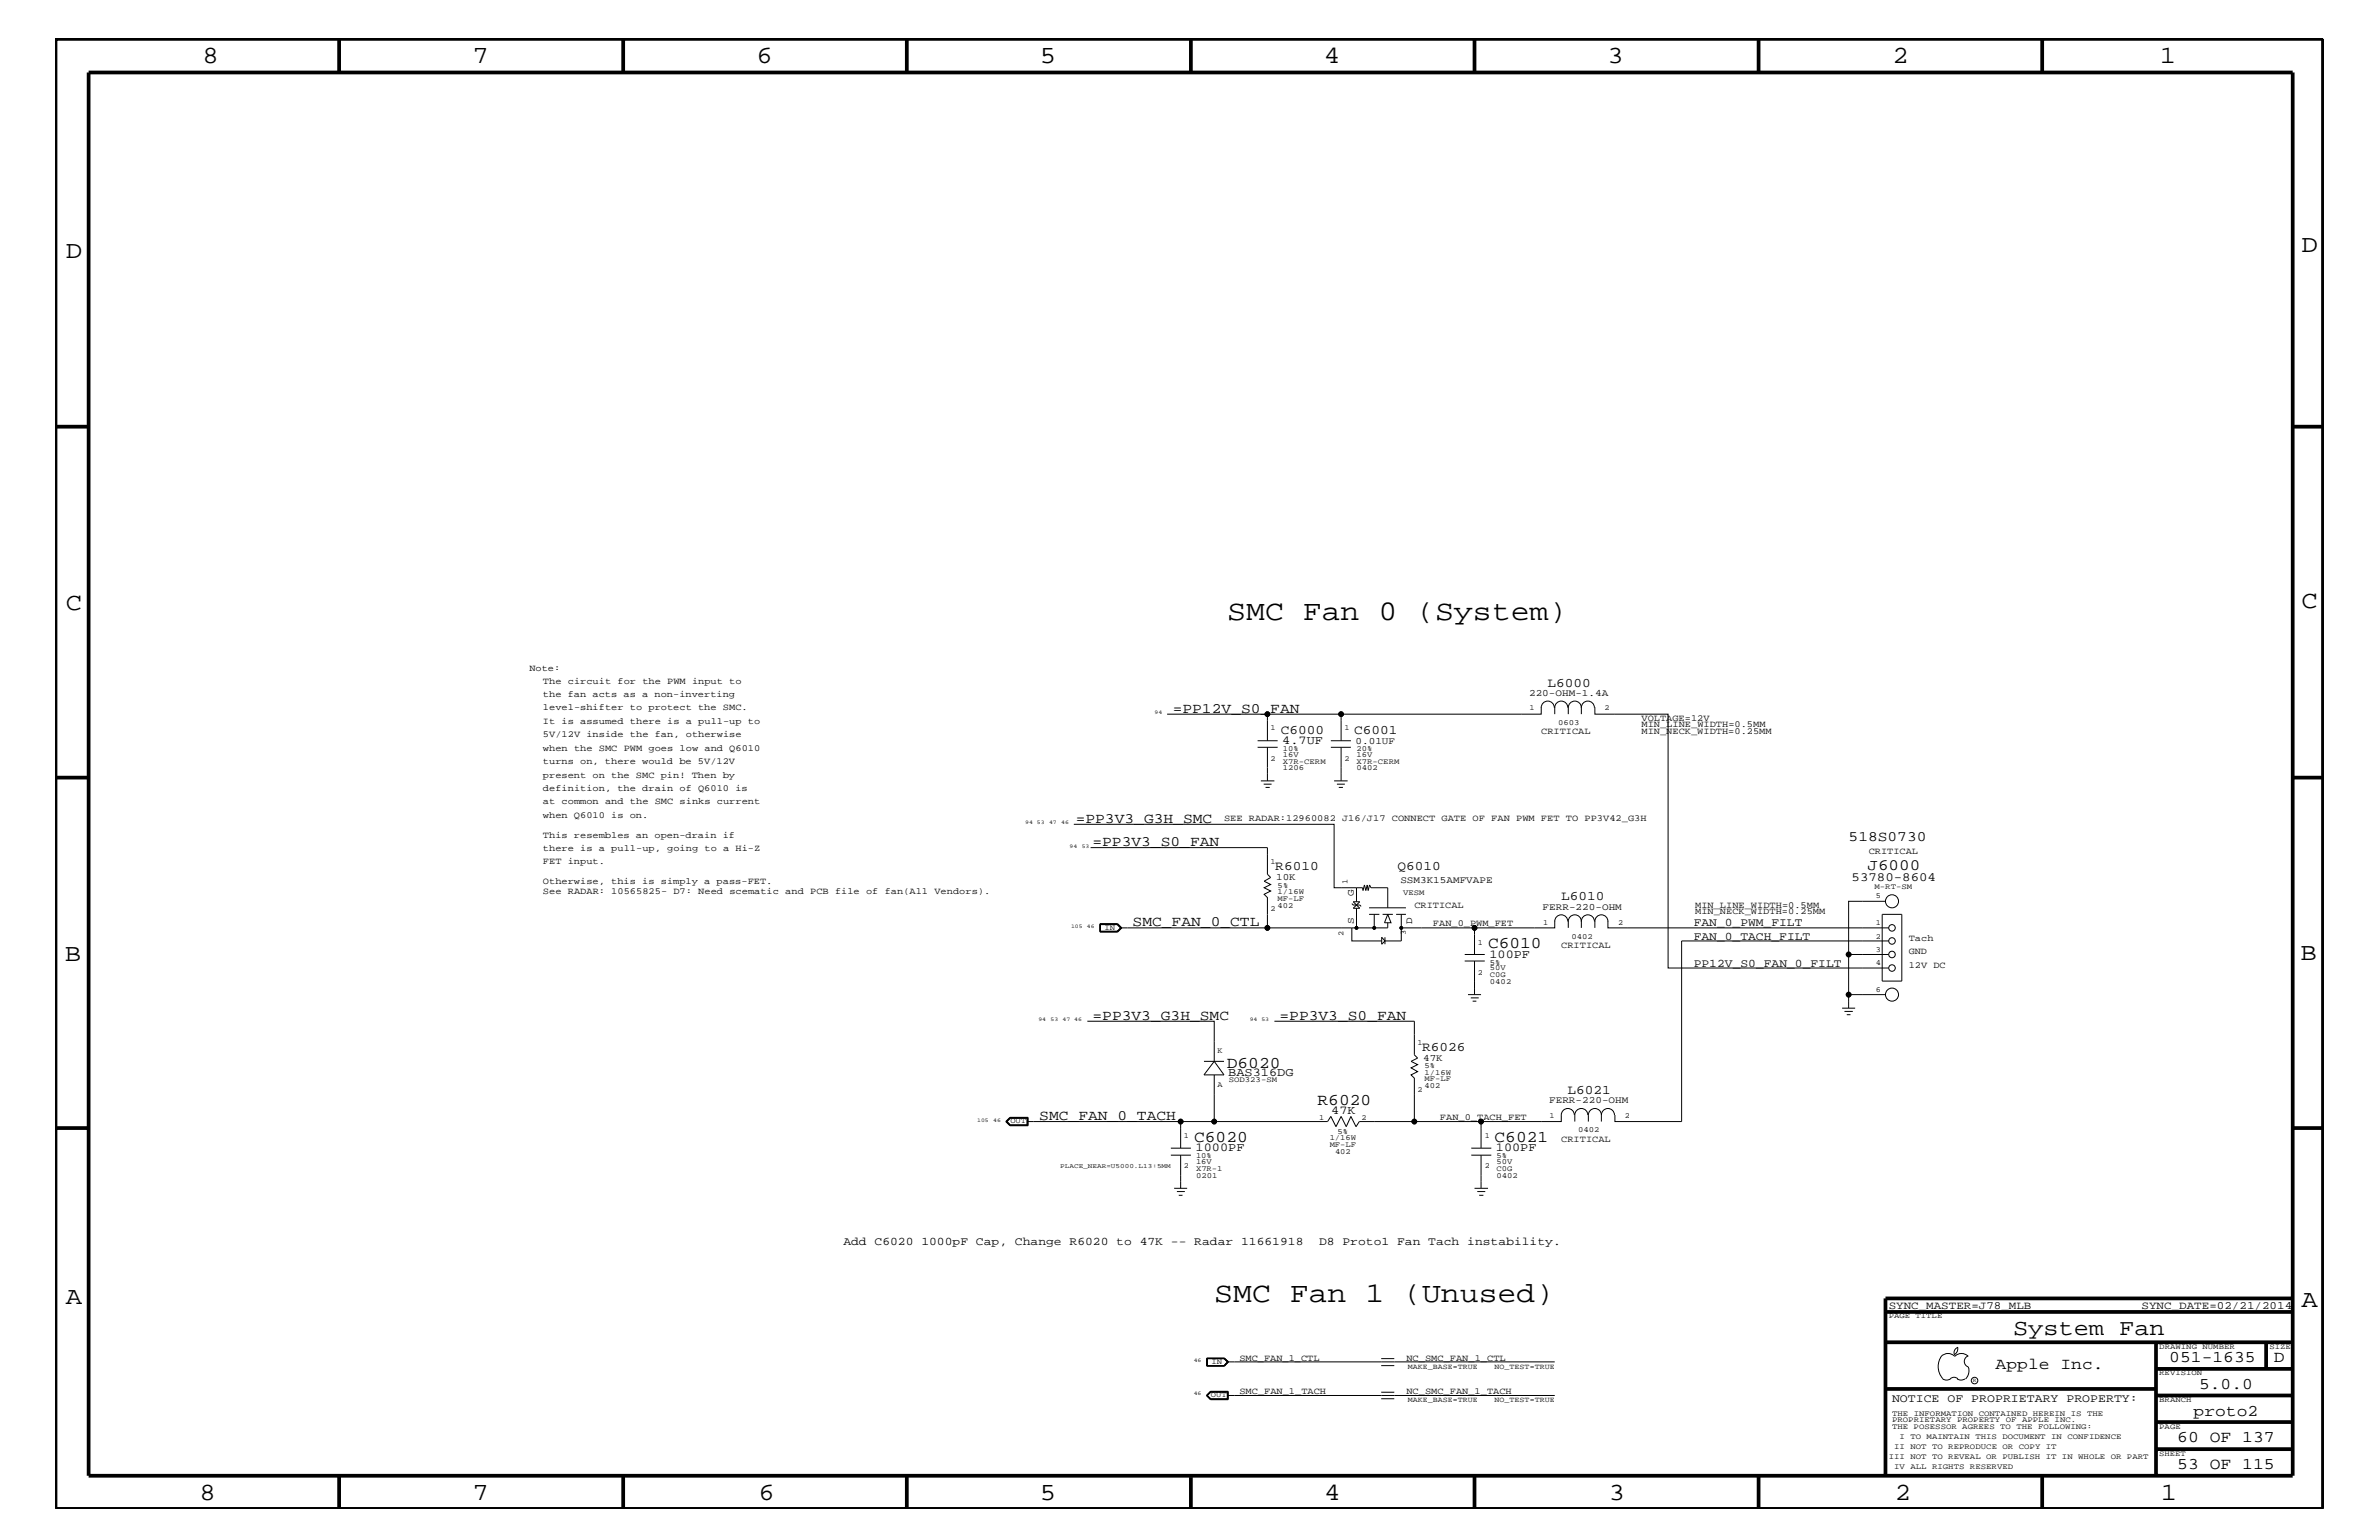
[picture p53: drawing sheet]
<svg xmlns="http://www.w3.org/2000/svg" width="432mm" height="279mm" viewBox="0 0 432 279" stroke-linecap="round" stroke-linejoin="round" font-family="sans-serif">
<defs><g id="words">
<g font-size="5.2">
<text x="222.8" y="112.6">SMC Fan 0 (System)</text>
<text x="220.4" y="236.2">SMC Fan 1 (Unused)</text>
</g>
<g font-size="4.5">
<text x="36.7" y="11.5">8</text>
<text x="85.8" y="11.5">7</text>
<text x="137.3" y="11.5">6</text>
<text x="188.7" y="11.5">5</text>
<text x="240.3" y="11.5">4</text>
<text x="291.8" y="11.5">3</text>
<text x="343.5" y="11.5">2</text>
<text x="392" y="11.5">1</text>
<text x="11.9" y="46.8">D</text>
<text x="417.7" y="45.7">D</text>
<text x="11.9" y="110.6">C</text>
<text x="417.7" y="110.3">C</text>
<text x="11.8" y="174.3">B</text>
<text x="417.6" y="174.2">B</text>
<text x="11.9" y="236.7">A</text>
<text x="417.7" y="237.1">A</text>
<text x="36.2" y="272.1">8</text>
<text x="85.8" y="272.1">7</text>
<text x="137.7" y="272.1">6</text>
<text x="188.7" y="272.1">5</text>
<text x="240.4" y="272.1">4</text>
<text x="292" y="272.1">3</text>
<text x="343.9" y="272.1">2</text>
<text x="392.2" y="272.1">1</text>
</g>
<text font-size="4.1" x="365.4" y="242.3">System Fan</text>
<g font-size="3">
<text x="270.1" y="172">C6010</text>
<text x="222.7" y="193.7">D6020</text>
<text x="239.1" y="200.4">R6020</text>
<text x="216.7" y="207.1">C6020</text>
<text x="271.3" y="207.1">C6021</text>
<text x="362.2" y="248.4">Apple Inc.</text>
<text x="393.7" y="247.1">051-1635</text>
<text x="399.2" y="252">5.0.0</text>
<text x="412.7" y="247.1">D</text>
<text x="398.1" y="256.8">proto2</text>
<text x="395.2" y="261.6">60 OF 137</text>
<text x="395.2" y="266.6">53 OF 115</text>
</g>
<text font-size="2.9" x="339" y="157.9">J6000</text>
<g font-size="2.6">
<text x="212.9" y="129.3">=PP12V_S0_FAN</text>
<text x="195.2" y="149.3">=PP3V3_G3H_SMC</text>
<text x="198.3" y="153.5">=PP3V3_S0_FAN</text>
<text x="335.5" y="152.6">518S0730</text>
<text x="205.6" y="168.1">SMC_FAN_0_CTL</text>
<text x="198.3" y="185">=PP3V3_G3H_SMC</text>
<text x="232.2" y="185">=PP3V3_S0_FAN</text>
<text x="188.6" y="203.2">SMC_FAN_0_TACH</text>
</g>
<g font-size="2.4">
<text x="280.9" y="124.6">L6000</text>
<text x="232.5" y="133.2">C6000</text>
<text x="245.8" y="133.2">C6001</text>
<text x="231.5" y="157.9">R6010</text>
<text x="253.7" y="157.9">Q6010</text>
<text x="283.3" y="163.4">L6010</text>
<text x="258.1" y="190.6">R6026</text>
<text x="284.5" y="198.5">L6021</text>
</g>
<text font-size="2.3" x="336.1" y="159.9">53780-8604</text>
<g font-size="2.2">
<text x="232.7" y="135">4.7UF</text>
<text x="270.3" y="173.8">100PF</text>
<text x="222.9" y="195.3">BAS316DG</text>
<text x="241.6" y="202.1">47K</text>
<text x="217" y="208.9">1000PF</text>
<text x="271.5" y="208.9">100PF</text>
</g>
<g font-size="2.1">
<text x="307.4" y="170.5">FAN_0_TACH_FILT</text>
<text x="307.4" y="168.1">FAN_0_PWM_FILT</text>
<text x="307.4" y="175.4">PP12V_S0_FAN_0_FILT</text>
<text x="153.1" y="225.9">Add C6020 1000pF Cap, Change R6020 to 47K -- Radar 11661918</text>
<text x="239.4" y="225.9">D8 Proto1 Fan Tach instability.</text>
<text x="343.4" y="254.4">NOTICE OF PROPRIETARY PROPERTY:</text>
</g>
<g font-size="2">
<text x="342.8" y="237.4">SYNC_MASTER=J78_MLB</text>
<text x="388.7" y="237.4">SYNC_DATE=02/21/2014</text>
</g>
<g font-size="1.8">
<text x="277.5" y="126.3">220-OHM-1.4A</text>
<text x="246" y="135">0.01UF</text>
<text x="231.6" y="159.7">10K</text>
<text x="254.2" y="160.2">SSM3K15AMFVAPE</text>
<text x="245.7" y="167.7" transform="rotate(-90 245.7 167.7)">S</text>
<text x="245.7" y="162.6" transform="rotate(-90 245.7 162.6)">G</text>
<text x="256.3" y="167.7" transform="rotate(-90 256.3 167.7)">D</text>
<text x="280" y="165">FERR-220-OHM</text>
<text x="258.3" y="192.5">47K</text>
<text x="281.2" y="200.2">FERR-220-OHM</text>
</g>
<g font-size="1.7">
<text x="96.1" y="121.7">Note:</text>
<text x="98.6" y="124.1">The circuit for the PWM input to</text>
<text x="98.6" y="131.3">It is assumed there is a pull-up to</text>
<text x="98.6" y="126.5">the fan acts as a non-inverting</text>
<text x="98.6" y="128.9">level-shifter to protect the SMC.</text>
<text x="297.9" y="131.9">MIN_LINE_WIDTH=0.5MM</text>
<text x="297.9" y="130.8">VOLTAGE=12V</text>
<text x="98.6" y="133.8">5V/12V inside the fan, otherwise</text>
<text x="98.6" y="136.2">when the SMC PWM goes low and Q6010</text>
<text x="279.7" y="133.2">CRITICAL</text>
<text x="297.9" y="133.2">MIN_NECK_WIDTH=0.25MM</text>
<text x="98.6" y="143.5">definition, the drain of Q6010 is</text>
<text x="98.6" y="141.1">present on the SMC pin! Then by</text>
<text x="98.6" y="138.6">turns on, there would be 5V/12V</text>
<text x="98.6" y="145.9">at common and the SMC sinks current</text>
<text x="98.6" y="148.4">when Q6010 is on.</text>
<text x="222.2" y="149">SEE RADAR:12960082 J16/J17 CONNECT GATE OF FAN PWM FET TO PP3V42_G3H</text>
<text x="98.6" y="154.4">there is a pull-up, going to a Hi-Z</text>
<text x="98.6" y="152">This resembles an open-drain if</text>
<text x="339.2" y="155">CRITICAL</text>
<text x="98.6" y="156.8">FET input.</text>
<text x="98.6" y="160.5">Otherwise, this is simply a pass-FET.</text>
<text x="98.6" y="162.2">See RADAR: 10565825- D7: Need scematic and PCB file of fan(All Vendors).</text>
<text x="256.7" y="164.7">CRITICAL</text>
<text x="307.7" y="164.7">MIN_LINE_WIDTH=0.5MM</text>
<text x="307.7" y="165.9">MIN_NECK_WIDTH=0.25MM</text>
<text x="260.1" y="168.1">FAN_0_PWM_FET</text>
<text x="283.4" y="172">CRITICAL</text>
<text x="346.5" y="170.7">Tach</text>
<text x="346.5" y="173.2">GND</text>
<text x="346.5" y="175.6">12V DC</text>
<text x="261.4" y="203.2">FAN_0_TACH_FET</text>
<text x="283.4" y="207.1">CRITICAL</text>
<text x="225" y="246.9">SMC_FAN_1_CTL</text>
<text x="255.3" y="246.9">NC_SMC_FAN_1_CTL</text>
<text x="225" y="252.9">SMC_FAN_1_TACH</text>
<text x="255.3" y="252.9">NC_SMC_FAN_1_TACH</text>
</g>
<g font-size="1.4">
<text x="277.6" y="128.9">1</text>
<text x="282.8" y="131.5">0603</text>
<text x="291.3" y="128.9">2</text>
<text x="230.6" y="132.5">1</text>
<text x="232.8" y="137.3">16V</text>
<text x="232.8" y="136.2">10%</text>
<text x="244" y="132.5">1</text>
<text x="246.2" y="137.3">16V</text>
<text x="246.2" y="136.2">20%</text>
<text x="230.6" y="138">2</text>
<text x="232.8" y="139.7">1206</text>
<text x="232.8" y="138.5">X7R-CERM</text>
<text x="244" y="138">2</text>
<text x="246.2" y="139.7">0402</text>
<text x="246.2" y="138.5">X7R-CERM</text>
<text x="230.6" y="156.8">1</text>
<text x="231.9" y="161.1">5%</text>
<text x="244.6" y="160.5" transform="rotate(-90 244.6 160.5)">1</text>
<text x="340.2" y="161.3">M-RT-SM</text>
<text x="230.6" y="165.3">2</text>
<text x="231.9" y="163.5">MF-LF</text>
<text x="231.9" y="162.2">1/16W</text>
<text x="231.9" y="164.7">402</text>
<text x="254.7" y="162.4">VESM</text>
<text x="280.1" y="167.8">1</text>
<text x="293.7" y="167.8">2</text>
<text x="340.4" y="163">5</text>
<text x="340.4" y="167.8">1</text>
<text x="200.5" y="168.7">IN</text>
<text x="243.8" y="169.9" transform="rotate(-90 243.8 169.9)">2</text>
<text x="255.2" y="169.6" transform="rotate(-90 255.2 169.6)">3</text>
<text x="268.2" y="171.4">1</text>
<text x="285.2" y="170.3">0402</text>
<text x="340.4" y="170.3">2</text>
<text x="340.4" y="172.7">3</text>
<text x="268.2" y="176.8">2</text>
<text x="270.4" y="176.1">50V</text>
<text x="270.4" y="175">5%</text>
<text x="270.4" y="177.3">C0G</text>
<text x="270.4" y="178.5">0402</text>
<text x="340.4" y="175.1">4</text>
<text x="340.4" y="179.9">6</text>
<text x="221" y="191.1">K</text>
<text x="257.3" y="189.5">1</text>
<text x="221" y="197.2">A</text>
<text x="223" y="196.4">SOD323-SM</text>
<text x="258.6" y="197.4">402</text>
<text x="258.6" y="196.2">MF-LF</text>
<text x="258.6" y="195">1/16W</text>
<text x="258.6" y="193.7">5%</text>
<text x="183.4" y="203.8">OUT</text>
<text x="239.4" y="203.1">1</text>
<text x="247.1" y="203.1">2</text>
<text x="257.3" y="198.1">2</text>
<text x="281.3" y="202.9">1</text>
<text x="294.9" y="202.9">2</text>
<text x="214.9" y="206.5">1</text>
<text x="241.3" y="208.1">MF-LF</text>
<text x="241.3" y="206.9">1/16W</text>
<text x="242.3" y="209.3">402</text>
<text x="242.8" y="205.7">5%</text>
<text x="269.5" y="206.5">1</text>
<text x="286.4" y="205.4">0402</text>
<text x="214.9" y="211.9">2</text>
<text x="217.1" y="213.6">0201</text>
<text x="217.1" y="211.3">16V</text>
<text x="217.1" y="212.5">X7R-1</text>
<text x="217.1" y="210.2">10%</text>
<text x="269.5" y="211.9">2</text>
<text x="271.6" y="212.5">C0G</text>
<text x="271.6" y="210.2">5%</text>
<text x="271.6" y="211.3">50V</text>
<text x="271.6" y="213.6">0402</text>
<text x="342.8" y="239.2">PAGE TITLE</text>
<text x="391.9" y="244.7">DRAWING NUMBER</text>
<text x="411.9" y="244.7">SIZE</text>
<text x="219.9" y="247.5">IN</text>
<text x="255.5" y="248.4">MAKE_BASE=TRUE</text>
<text x="271.3" y="248.4">NO_TEST=TRUE</text>
<text x="391.9" y="249.5">REVISION</text>
<text x="219.8" y="253.5">OUT</text>
<text x="255.5" y="254.4">MAKE_BASE=TRUE</text>
<text x="271.3" y="254.4">NO_TEST=TRUE</text>
<text x="343.4" y="256.8">THE INFORMATION CONTAINED HEREIN IS THE</text>
<text x="391.9" y="254.4">BRANCH</text>
<text x="343.4" y="258">PROPRIETARY PROPERTY OF APPLE INC.</text>
<text x="343.4" y="259.3">THE POSESSOR AGREES TO THE FOLLOWING:</text>
<text x="343.8" y="262.9">II NOT TO REPRODUCE OR COPY IT</text>
<text x="344.8" y="261.1">I TO MAINTAIN THIS DOCUMENT IN CONFIDENCE</text>
<text x="391.9" y="259.3">PAGE</text>
<text x="342.8" y="264.7">III NOT TO REVEAL OR PUBLISH IT IN WHOLE OR PART</text>
<text x="343.8" y="266.6">IV ALL RIGHTS RESERVED</text>
<text x="391.9" y="264.1">SHEET</text>
</g>
<text font-size="1.2" x="192.4" y="211.9">PLACE_NEAR=U5000.L13:5MM</text>
<g font-size="1">
<text x="209.6" y="129.6">94</text>
<text x="186.1" y="149.5">94 53</text>
<text x="190.4" y="149.5">47</text>
<text x="192.6" y="149.5">46</text>
<text x="194.1" y="153.8">94</text>
<text x="196.3" y="153.8">53</text>
<text x="194.4" y="168.3">105</text>
<text x="197.3" y="168.3">46</text>
<text x="188.5" y="185.3">94</text>
<text x="190.7" y="185.3">53</text>
<text x="192.9" y="185.3">47 46</text>
<text x="226.8" y="185.3">94 53</text>
<text x="177.4" y="203.5">105</text>
<text x="180.3" y="203.5">46</text>
<text x="216.7" y="247.1">46</text>
<text x="358.1" y="250.7">R</text>
<text x="216.7" y="253.2">46</text>
</g>
</g></defs>
<g fill="none" stroke="#000" stroke-width=".18">
<path d="M211.8 129.6h18.2M228.3 135.6h3.6M228.3 134.4h3.6M230 135.6v6.1M241.6 135.6h3.6M241.6 134.4h3.6M243.4 129.6v4.8M243.4 135.6v6.1M279.7 128.3v1.3h-49.7v4.8M279.7 128.4a1.19 1.19 0 0 1 1.2-1.2 1.19 1.19 0 0 1 1.2 1.2M282.2 128.4a1.19 1.19 0 0 1 1.2-1.2 1.19 1.19 0 0 1 1.2 1.2M282.2 128.3v1.3"/>
<path d="M284.6 128.4a1.19 1.19 0 0 1 1.2-1.2 1.19 1.19 0 0 1 1.2 1.2 1.19 1.19 0 0 1 1.2-1.2 1.19 1.19 0 0 1 1.2 1.2M284.6 128.3v1.3M287 128.3v1.3M289.5 128.3v1.3h13.3v46h40M194.9 149.5h47.2v11.6h5.2l.1 .5 .3-1 .2 1 .3-1 .1 1 .3-1 .2 .5h3.1v3.6M198 153.8h32v4.8l.6 .6-1.2 .7 1.2 .6-1.2 .6 1.2 .6-1.2 .5 .6 .6v5.5M228.9 141.7h2.4M229.4 142.3h1.4M229.7 142.9h.8M242.1 141.7h2.5M242.7 142.3h1.4M243 142.9h.8"/>
<path d="M199.6 167.6h3.3l.7 .7-.7 .8h-3.3zM199.6 167.7h3.3l.6 .6-.6 .7h-3.3M199.7 167.7v1.3M199.7 167.8h3.1l.6 .5M202.8 167.7l.7 .6-.7 .7M203.4 168.3l-.6 .6h-3.1M245.4 168.3v2.4h5.4M245.4 163.9l.2 .3h1.2l.3 .3M245.6 163.6h1.2l-1.2 1.2h1.2zM246.2 161.1v2.5M246.2 164.8v3.5M248.5 165.9h1.9"/>
<path d="M248.5 164.7h6.7M249.4 165.9v2.4M250.8 170l.6 .7-.6 .6zM251 165.9h1.8M251.4 170v1.3M251.9 165.9l.6 1.5h-1.2zM251.9 167.4v.9h-48.5M253.4 165.9h1.8M254.3 168.3h13.3M254.3 165.9v4.8h-2.9M265.9 173.2h3.6M265.9 174.4h3.6"/>
<path d="M267.6 174.4v6.1M282.2 167.1v1.2h-14.6v4.9M282.2 167.2a1.19 1.19 0 0 1 1.2-1.2 1.19 1.19 0 0 1 1.2 1.2M284.6 167.2a1.19 1.19 0 0 1 1.2-1.2 1.19 1.19 0 0 1 1.2 1.2 1.19 1.19 0 0 1 1.2-1.2 1.19 1.19 0 0 1 1.2 1.2M284.6 167.1v1.2M287 167.1v1.2M289.5 167.2a1.19 1.19 0 0 1 1.2-1.2 1.19 1.19 0 0 1 1.1 1.2M289.5 167.1v1.2M291.8 167.1v1.2h51M341.6 165.9h3.6v12.1h-3.6zM342.2 163.5h-6.7v9.7M342.8 170.7h-37.6v32.8h-12.1v-1.2"/>
<path d="M342.8 173.2h-7.3v7.3M197.4 185.3h23v7.3l1.8 2.4h-3.7l1.9-2.4M218.5 192.6h3.7M220.4 195v8.5M231.3 185.3h25.4v6.1l.6 .6-1.2 .6 1.2 .6-1.2 .5 1.2 .7-1.2 .6 .6 .6v7.9h26.7v-1.2a1.19 1.19 0 0 1 1.2-1.2 1.19 1.19 0 0 1 1.2 1.2M266.4 180.5h2.4M267 181h1.4M267.3 181.6h.7M334.3 182.9h2.4M334.8 183.5h1.5M335.2 184.1h.7M342.2 180.5h-6.7v2.4"/>
<path d="M182.6 203.5l.7-.7h3.2v1.4h-3.2zM183.3 202.7h3.3v1.5h-3.3l-.8-.7zM183.4 202.8l-.7 .7 .7 .7M186.4 202.9h-3l-.6 .6 .6 .6h3M186.4 202.8v1.4M186.4 203.5h54.6l.6-.9 .9 1.8 .9-1.8 .9 1.8 .9-1.8 .9 1.8 .6-.9h10M212.5 209.6h3.7M212.5 208.3h3.7M213.1 215.6h2.4M213.6 216.2h1.5M214 216.9h.6M214.3 203.5v4.8"/>
<path d="M214.3 209.6v6M267 209.6h3.7M267 208.3h3.7M267.6 215.6h2.5M268.1 216.2h1.5M268.5 216.9h.7M268.8 203.5v4.8M268.8 209.6v6M288.2 202.3a1.19 1.19 0 0 0-1.2-1.2 1.19 1.19 0 0 0-1.2 1.2v1.2M290.7 202.3a1.19 1.19 0 0 0-1.2-1.2 1.19 1.19 0 0 0-1.2 1.2v1.2M290.7 202.3a1.19 1.19 0 0 1 1.1-1.2 1.19 1.19 0 0 1 1.2 1.2M290.7 202.3v1.2"/>
<path d="M218.9 253.2l.8-.8h3.2v1.5h-3.2zM219.1 253.2l.7-.6h3v1.2h-3zM219.7 252.5h3.1v1.4h-3.1M219.7 252.5l-.7 .7 .7 .7M219.7 252.5l-.6 .7 .6 .7M222.2 246.5h-3.1v1.3h3.1M222.2 246.5l.6 .6-.6 .7M222.2 246.5l.6 .6M222.3 246.4h-3.3v1.4h3.3M222.3 246.4l.7 .7-.7 .7M222.3 246.4l.6 .7-.6 .7M222.8 247.1l-.6 .7"/>
<path d="M222.8 247.1h59.4M222.8 253.2h59.4M250.7 247.8h2.4M250.7 246.5h2.4M250.7 253.8h2.4M250.7 252.6h2.4M352.3 246.1a1.72 1.72 0 0 1 2.5 0 1.69 1.69 0 0 1 2.4 0M352.4 246a3.2 3.2 0 0 0 .4 4.3l.8 .1 .4-.2M354 250.2l.7-.3 .7 .3M355.2 250.2l.7 .2 .7-.2M355.3 244.4v.3a1.18 1.18 0 0 1-.6 1.1M355.4 244.4a.99 .99 0 0 0-.6 1.4"/>
<path d="M357.2 246a1.04 1.04 0 0 0-.7 1 1.04 1.04 0 0 0 .7 1M357.3 248l.1 .7a2.11 2.11 0 0 1-.6 1.5"/>
<circle cx="230" cy="129.6" r=".42"/>
<circle cx="243.4" cy="129.6" r=".42"/>
<circle cx="230" cy="168.3" r=".42"/>
<circle cx="246.2" cy="168.3" r=".25"/>
<circle cx="249.4" cy="168.3" r=".25"/>
<circle cx="254.3" cy="168.3" r=".25"/>
<circle cx="267.6" cy="168.3" r=".42"/>
<circle cx="335.5" cy="173.2" r=".42"/>
<circle cx="343.4" cy="163.5" r="1.19"/>
<circle cx="343.4" cy="170.7" r=".59"/>
<circle cx="343.4" cy="173.2" r=".59"/>
<circle cx="343.4" cy="168.3" r=".59"/>
<circle cx="343.4" cy="175.6" r=".59"/>
<circle cx="335.5" cy="180.5" r=".42"/>
<circle cx="343.4" cy="180.5" r="1.19"/>
<circle cx="214.3" cy="203.5" r=".42"/>
<circle cx="220.4" cy="203.5" r=".42"/>
<circle cx="256.7" cy="203.5" r=".42"/>
<circle cx="268.8" cy="203.5" r=".42"/>
<circle cx="358.4" cy="250.5" r=".59"/>
</g>
<g fill="#000">
<circle cx="230" cy="129.6" r=".42"/>
<circle cx="243.4" cy="129.6" r=".42"/>
<circle cx="230" cy="168.3" r=".42"/>
<circle cx="246.2" cy="168.3" r=".25"/>
<circle cx="249.4" cy="168.3" r=".25"/>
<circle cx="254.3" cy="168.3" r=".25"/>
<circle cx="267.6" cy="168.3" r=".42"/>
<circle cx="335.5" cy="173.2" r=".42"/>
<circle cx="335.5" cy="180.5" r=".42"/>
<circle cx="214.3" cy="203.5" r=".42"/>
<circle cx="220.4" cy="203.5" r=".42"/>
<circle cx="256.7" cy="203.5" r=".42"/>
<circle cx="268.8" cy="203.5" r=".42"/>
</g>
<g fill="none" stroke="#000" stroke-width=".68" stroke-linecap="butt">
<path d="M10.1 7.1h411.5v266.7h-411.5zM16.1 13.2h400v254.5h-400zM61.6 7.1v6.1M113.1 7.1v6.1M164.6 7.1v6.1M216.2 7.1v6.1M267.6 7.1v6.1M319.2 7.1v6.1M370.7 7.1v6.1M10.1 77.4h6M416.1 77.4h5.5M10.1 141.1h6"/>
<path d="M416.1 141.1h5.5M10.1 204.7h6M416.1 204.7h5.5M342.2 238h73.9M416.1 235.6h-73.9v32.1M342.2 243.5h73.9M342.2 252h49.1M391.3 248.4h24.8M391.3 243.5v24.2M391.3 258h24.8M391.3 253.2h24.8M411.3 243.5v4.9"/>
<path d="M61.6 267.7v6.1M113.1 267.7v6.1M164.6 267.7v6.1M216.2 268v5.8M267.6 267.7v6.1M319.2 267.7v6.1M370.7 267.7v6.1M391.3 262.9h24.8"/>
</g>
<use href="#words"/>
</svg>
